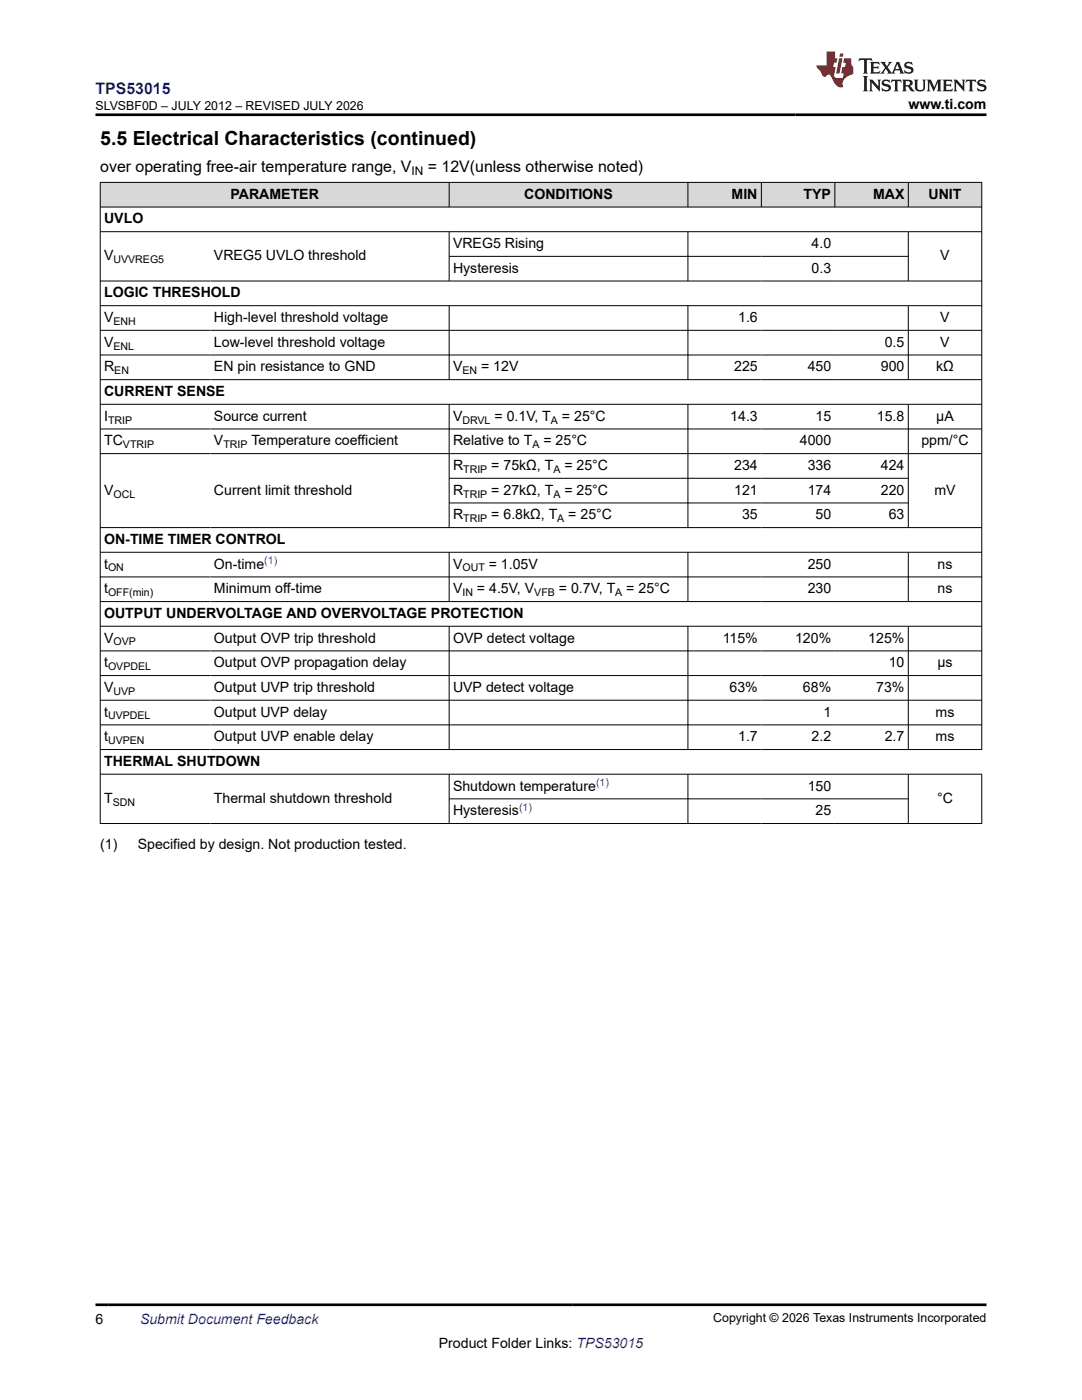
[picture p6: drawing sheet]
<svg xmlns="http://www.w3.org/2000/svg" width="216mm" height="279mm" viewBox="0 0 216 279" stroke-linecap="round" stroke-linejoin="round" font-family="sans-serif">
<defs><g id="words">
<text font-size="3.9" x="20" y="28.8">5.5 Electrical Characteristics (continued)</text>
<text font-size="3.2" fill="#00f" x="19.1" y="18.7">TPS53015</text>
<g font-size="3.2">
<text x="20" y="34.3">over operating free-air temperature range, V</text>
<text x="85.4" y="34.3">= 12V(unless otherwise noted)</text>
</g>
<g font-size="2.8">
<text x="181.3" y="21.8">www.ti.com</text>
<text x="46" y="39.7">PARAMETER</text>
<text x="104.6" y="39.7">CONDITIONS</text>
<text x="146" y="39.7">MIN</text>
<text x="160.3" y="39.7">TYP</text>
<text x="174.2" y="39.7">MAX</text>
<text x="185.3" y="39.7">UNIT</text>
<text x="20.8" y="44.6">UVLO</text>
<text x="20.8" y="52">V</text>
<text x="42.7" y="52">VREG5 UVLO threshold</text>
<text x="90.4" y="49.5">VREG5 Rising</text>
<text x="162" y="49.5">4.0</text>
<text x="187.6" y="52">V</text>
<text x="20.8" y="59.4">LOGIC THRESHOLD</text>
<text x="90.4" y="54.4">Hysteresis</text>
<text x="162" y="54.4">0.3</text>
<text x="20.8" y="64.3">V</text>
<text x="42.7" y="64.3">High-level threshold voltage</text>
<text x="147.3" y="64.3">1.6</text>
<text x="187.6" y="64.3">V</text>
<text x="20.8" y="69.2">V</text>
<text x="42.7" y="69.2">Low-level threshold voltage</text>
<text x="176.6" y="69.2">0.5</text>
<text x="187.6" y="69.2">V</text>
<text x="20.8" y="74.1">R</text>
<text x="42.7" y="74.1">EN pin resistance to GND</text>
<text x="90.4" y="74.1">V</text>
<text x="96" y="74.1">= 12V</text>
<text x="146.5" y="74.1">225</text>
<text x="161.2" y="74.1">450</text>
<text x="175.8" y="74.1">900</text>
<text x="186.8" y="74.1">kΩ</text>
<text x="20.8" y="84">I</text>
<text x="20.8" y="79">CURRENT SENSE</text>
<text x="42.7" y="84">Source current</text>
<text x="90.4" y="84">V</text>
<text x="98.7" y="84">= 0.1V, T</text>
<text x="112.1" y="84">= 25°C</text>
<text x="145.7" y="84">14.3</text>
<text x="162.7" y="84">15</text>
<text x="175" y="84">15.8</text>
<text x="186.8" y="84">μA</text>
<text x="20.8" y="88.9">TC</text>
<text x="42.7" y="88.9">V</text>
<text x="50.2" y="88.9">Temperature coefficient</text>
<text x="90.4" y="88.9">Relative to T</text>
<text x="108.4" y="88.9">= 25°C</text>
<text x="159.6" y="88.9">4000</text>
<text x="183.8" y="88.9">ppm/°C</text>
<text x="90.4" y="93.8">R</text>
<text x="98" y="93.8">= 75kΩ, T</text>
<text x="112.6" y="93.8">= 25°C</text>
<text x="146.5" y="93.8">234</text>
<text x="161.2" y="93.8">336</text>
<text x="175.8" y="93.8">424</text>
<text x="20.8" y="98.7">V</text>
<text x="42.7" y="98.7">Current limit threshold</text>
<text x="90.4" y="98.7">R</text>
<text x="98" y="98.7">= 27kΩ, T</text>
<text x="112.6" y="98.7">= 25°C</text>
<text x="146.5" y="98.7">121</text>
<text x="161.2" y="98.7">174</text>
<text x="175.8" y="98.7">220</text>
<text x="186.5" y="98.7">mV</text>
<text x="90.4" y="103.6">R</text>
<text x="98" y="103.6">= 6.8kΩ, T</text>
<text x="113.4" y="103.6">= 25°C</text>
<text x="148.1" y="103.6">35</text>
<text x="162.7" y="103.6">50</text>
<text x="177.3" y="103.6">63</text>
<text x="20.8" y="113.5">t</text>
<text x="20.8" y="108.6">ON-TIME TIMER CONTROL</text>
<text x="42.7" y="113.5">On-time</text>
<text x="90.4" y="113.5">V</text>
<text x="97.5" y="113.5">= 1.05V</text>
<text x="161.2" y="113.5">250</text>
<text x="187.1" y="113.5">ns</text>
<text x="20.8" y="118.4">t</text>
<text x="42.7" y="118.4">Minimum off-time</text>
<text x="90.4" y="118.4">V</text>
<text x="95.2" y="118.4">= 4.5V, V</text>
<text x="111.5" y="118.4">= 0.7V, T</text>
<text x="125" y="118.4">= 25°C</text>
<text x="161.2" y="118.4">230</text>
<text x="187.1" y="118.4">ns</text>
<text x="20.8" y="123.3">OUTPUT UNDERVOLTAGE AND OVERVOLTAGE PROTECTION</text>
<text x="20.8" y="128.3">V</text>
<text x="42.7" y="128.3">Output OVP trip threshold</text>
<text x="90.4" y="128.3">OVP detect voltage</text>
<text x="144.2" y="128.3">115%</text>
<text x="158.7" y="128.3">120%</text>
<text x="173.3" y="128.3">125%</text>
<text x="20.8" y="133.2">t</text>
<text x="42.7" y="133.2">Output OVP propagation delay</text>
<text x="177.3" y="133.2">10</text>
<text x="187.1" y="133.2">μs</text>
<text x="20.8" y="138.1">V</text>
<text x="20.8" y="143">t</text>
<text x="42.7" y="138.1">Output UVP trip threshold</text>
<text x="42.7" y="143">Output UVP delay</text>
<text x="90.4" y="138.1">UVP detect voltage</text>
<text x="145.6" y="138.1">63%</text>
<text x="160.2" y="138.1">68%</text>
<text x="164.3" y="143">1</text>
<text x="174.8" y="138.1">73%</text>
<text x="186.7" y="143">ms</text>
<text x="20.8" y="147.9">t</text>
<text x="42.7" y="147.9">Output UVP enable delay</text>
<text x="147.3" y="147.9">1.7</text>
<text x="162" y="147.9">2.2</text>
<text x="176.6" y="147.9">2.7</text>
<text x="186.7" y="147.9">ms</text>
<text x="20.8" y="152.9">THERMAL SHUTDOWN</text>
<text x="20.8" y="160.2">T</text>
<text x="42.7" y="160.2">Thermal shutdown threshold</text>
<text x="90.4" y="157.8">Shutdown temperature</text>
<text x="161.2" y="157.8">150</text>
<text x="187" y="160.2">°C</text>
<text x="90.4" y="162.7">Hysteresis</text>
<text x="162.7" y="162.7">25</text>
<text x="20" y="169.5">(1)</text>
<text x="27.5" y="169.5">Specified by design. Not production tested.</text>
<text x="19.1" y="264.2">6</text>
<text x="87.6" y="269">Product Folder Links: TPS53015</text>
</g>
<text font-size="2.8" fill="#00f" x="27.9" y="264.2">Submit Document Feedback</text>
<g font-size="2.5">
<text x="19.1" y="21.9">SLVSBF0D – JULY 2012 – REVISED JULY 2026</text>
<text x="142.3" y="263.9">Copyright © 2026 Texas Instruments Incorporated</text>
</g>
<text font-size="2.4" x="82.1" y="34.9">IN</text>
<g font-size="2.1">
<text x="22.6" y="52.5">UVVREG5</text>
<text x="22.6" y="64.8">ENH</text>
<text x="22.6" y="69.8">ENL</text>
<text x="22.8" y="74.7">EN</text>
<text x="92.3" y="74.7">EN</text>
<text x="21.6" y="84.5">TRIP</text>
<text x="24.5" y="89.4">VTRIP</text>
<text x="44.6" y="89.4">TRIP</text>
<text x="92.3" y="84.5">DRVL</text>
<text x="106.2" y="89.4">A</text>
<text x="109.9" y="84.5">A</text>
<text x="92.4" y="94.4">TRIP</text>
<text x="110.4" y="94.4">A</text>
<text x="22.6" y="99.3">OCL</text>
<text x="92.4" y="99.3">TRIP</text>
<text x="110.4" y="99.3">A</text>
<text x="92.4" y="104.2">TRIP</text>
<text x="111.2" y="104.2">A</text>
<text x="21.6" y="114.1">ON</text>
<text x="21.6" y="119">OFF(min)</text>
<text x="92.3" y="114.1">OUT</text>
<text x="92.3" y="119">IN</text>
<text x="106.6" y="119">VFB</text>
<text x="122.8" y="119">A</text>
<text x="22.6" y="128.8">OVP</text>
<text x="21.6" y="133.7">OVPDEL</text>
<text x="21.6" y="143.6">UVPDEL</text>
<text x="22.6" y="138.7">UVP</text>
<text x="21.6" y="148.5">UVPEN</text>
<text x="22.5" y="160.8">SDN</text>
</g>
<g font-size="2.1" fill="#00f">
<text x="52.7" y="112.5">(1)</text>
<text x="103.6" y="161.8">(1)</text>
<text x="118.9" y="156.8">(1)</text>
</g>
</g></defs>
<g fill="#d8d8d8">
<path d="M20 36.4h175.9v4.9h-175.9z" fill-rule="evenodd"/>
<path d="M20.1 36.5h69.5v4.8h-69.5z" fill-rule="evenodd"/>
<path d="M89.7 36.5h47.5v4.8h-47.5z" fill-rule="evenodd"/>
<path d="M137.3 36.5h14.6v4.8h-14.6z" fill-rule="evenodd"/>
<path d="M152 36.5h14.5v4.8h-14.5z" fill-rule="evenodd"/>
<path d="M166.6 36.5h14.6v4.8h-14.6z" fill-rule="evenodd"/>
<path d="M181.3 36.5h14.5v4.8h-14.5z" fill-rule="evenodd"/>
</g>
<g fill="none" stroke="#000" stroke-width=".2">
<path d="M19.9 36.4h176.1M20 36.3v128.1M89.6 36.3v5.1M137.3 36.3v5.1M151.9 36.3v5.1M166.6 36.3v5.1M181.2 36.3v5.1M195.9 36.3v113.3M19.9 41.3h176.1M19.9 46.2h176.1M19.9 56.1h176.1M89.6 46.2v9.9"/>
<path d="M89.6 51.2h91.7M137.3 46.2v9.9M181.2 46.2v9.9M19.9 61h176.1M19.9 65.9h176.1M19.9 70.8h176.1M19.9 75.8h176.1M89.6 61v14.8M137.3 61v14.8M181.2 61v14.8M19.9 80.7h176.1M19.9 85.6h176.1"/>
<path d="M19.9 90.5h176.1M89.6 80.7v24.7M89.6 95.5h91.7M137.3 80.7v24.7M181.2 80.7v24.7M19.9 105.3h176.1M19.9 110.2h176.1M19.9 115.1h176.1M89.6 110.2v9.9M89.6 100.4h91.7M137.3 110.2v9.9M181.2 110.2v9.9"/>
<path d="M19.9 120.1h176.1M19.9 125h176.1M19.9 129.9h176.1M19.9 134.8h176.1M19.9 139.7h176.1M89.6 125v24.6M137.3 125v24.6M181.2 125v24.6M19.9 144.7h176.1M19.9 149.6h176.1M19.9 154.5h176.1M89.6 154.5v9.9"/>
<path d="M89.6 159.4h91.7M137.3 154.5v9.9M181.2 154.5v9.9M195.9 154.4v10M19.9 164.4h176.1"/>
</g>
<path d="M171.5 11.6l-.2 .6 .5-.2h.6v.1v2.2l-.2 .4h1l-.2-.4v-2.2v-.1h.5l.6 .2-.2-.6zM173.6 12.4l.2 .3v1.6l-.2 .4h1.9l.1-.6a1.08 1.08 0 0 1-1.3 .2v-.7h.6l.4 .2v-.7l-.4 .2h-.6v-.5l.2-.2a1 1 0 0 1 1 .3l-.1-.5zM175.7 12.4l.9 1.1-1 1.2h.9l-.2-.2 .5-.8 .4 .8-.2 .2h1.6l-.2-.2 .2-.5h.9l.1 .5-.1 .2h.9l-.2-.4-.8-1.9h-.5l-.9 2.1-.9-1.1 .9-1h-.8l.2 .2-.4 .6-.4-.6 .2-.2zM179 12.8l.4 1h-.7zM180.7 12.5a.65 .65 0 0 0-.2 .7 .65 .65 0 0 0 .6 .5l.6 .1 .1 .3a.79 .79 0 0 1-.7 .4 .79 .79 0 0 1-.7-.5l.1 .7 .2-.1a.93 .93 0 0 0 1.1 0 .93 .93 0 0 0 .4-.9 1.46 1.46 0 0 0-1.2-.6l-.1-.3a1.09 1.09 0 0 1 1.2 .2l-.2-.6-.1 .1-.5-.2zM172.2 15.2l.2 .4v2.2l-.2 .4h1l-.2-.4v-2.2l.2-.4zM173.4 15.9l.2 .4v1.5l-.2 .4h.8l-.3-.4 .1-1.3 1.6 1.8v-2l.2-.4h-.7l.1 .2 .1 1.1-1.2-1.3zM176.2 16a.65 .65 0 0 0-.2 .8 .65 .65 0 0 0 .6 .4l.6 .2 .1 .2a.79 .79 0 0 1-.7 .4 .79 .79 0 0 1-.7-.5l.1 .7 .2-.1a.93 .93 0 0 0 1.1 .1 .93 .93 0 0 0 .4-1 1.46 1.46 0 0 0-1.2-.5l-.1-.4a1.09 1.09 0 0 1 1.2 .2l-.1-.6-.2 .1-.5-.1zM177.9 15.9l-.1 .6a.63 .63 0 0 1 .8-.3v1.6l-.3 .4h1l-.2-.4v-1.6a.66 .66 0 0 1 .8 .3l-.1-.6zM180 15.9l.2 .4v1.5l-.2 .4h1l-.2-.2-.1-.7h.5l.1 .2a.79 .79 0 0 0 1.2 .6l-1-.9a.61 .61 0 0 0 .6-.6 .61 .61 0 0 0-.5-.7zM180.8 16.2h.1a.47 .47 0 0 1 .5 .1 .47 .47 0 0 1 .1 .5l-.1 .1-.7 .1zM182.3 15.9l.2 .2a2.27 2.27 0 0 0 .4 2 1.04 1.04 0 0 0 1.7-.7v-1.3l.2-.2h-.8l.2 .4v1.1a.6 .6 0 0 1-.6 .6 .6 .6 0 0 1-.6-.6v-1.1l.3-.4zM184.9 15.9l.2 .4v1.5l-.2 .4h.8l-.3-.4v-1.4l.9 1.9 .9-1.9v1.4l-.3 .4h1l-.2-.4v-1.5l.2-.4h-.8l-.7 1.5-.6-1.5zM188.1 15.9l.2 .4v1.5l-.2 .4h1.9l.1-.6a1.09 1.09 0 0 1-1.3 .2v-.7h.6l.4 .2v-.6l-.4 .2h-.6v-.6l.2-.1a1.01 1.01 0 0 1 1 .3l-.1-.6zM190.2 15.9l.3 .4v1.5l-.3 .4h.8l-.2-.4v-1.3l1.6 1.8v-2l.2-.4h-.7l.2 .2v1.1l-1.2-1.3zM192.8 15.9l-.1 .6a.63 .63 0 0 1 .8-.3v1.6l-.3 .4h1l-.2-.4v-1.6a.66 .66 0 0 1 .8 .3l-.1-.6zM195.2 16a.65 .65 0 0 0-.2 .8 .65 .65 0 0 0 .6 .4l.6 .2 .2 .2a.79 .79 0 0 1-.7 .4 .79 .79 0 0 1-.7-.5l.1 .7 .2-.1a.93 .93 0 0 0 1 .1 .93 .93 0 0 0 .5-1 1.46 1.46 0 0 0-1.3-.5v-.4a1.09 1.09 0 0 1 1.2 .2l-.2-.6-.2 .1-.5-.1z" fill="#231f20"/>
<path d="M164.9 10.3v2.7h-2l.1 .4 .8 1a.95 .95 0 0 0 1 .9 .59 .59 0 0 1 .5-.4 .59 .59 0 0 1 .5 .3l.4 .8a1.59 1.59 0 0 0 2.1 1.4 1.61 1.61 0 0 1 1-2.3l1-.3-.1-1.5a1.59 1.59 0 0 1-.3-1.7h-1.5l-.2 .9h.6l-.2 .9h-.5l-.2 .9v.3l.4 .1-.1 .9h-.7a.73 .73 0 0 1-1-.7l.3-1.5h-.5l.1-.9h.5l.2-.9h-.5v-1.3zM167.4 11.6l-.6 3.1h.7l.6-3.1zM167.6 10.7l-.1 .6h.7l.1-.6z" fill="#ed1c24"/>
<path d="M19.1 22.9h177.8M19.1 260.4h177.8" fill="none" stroke="#000" stroke-width=".53"/>
<use href="#words"/>
</svg>
